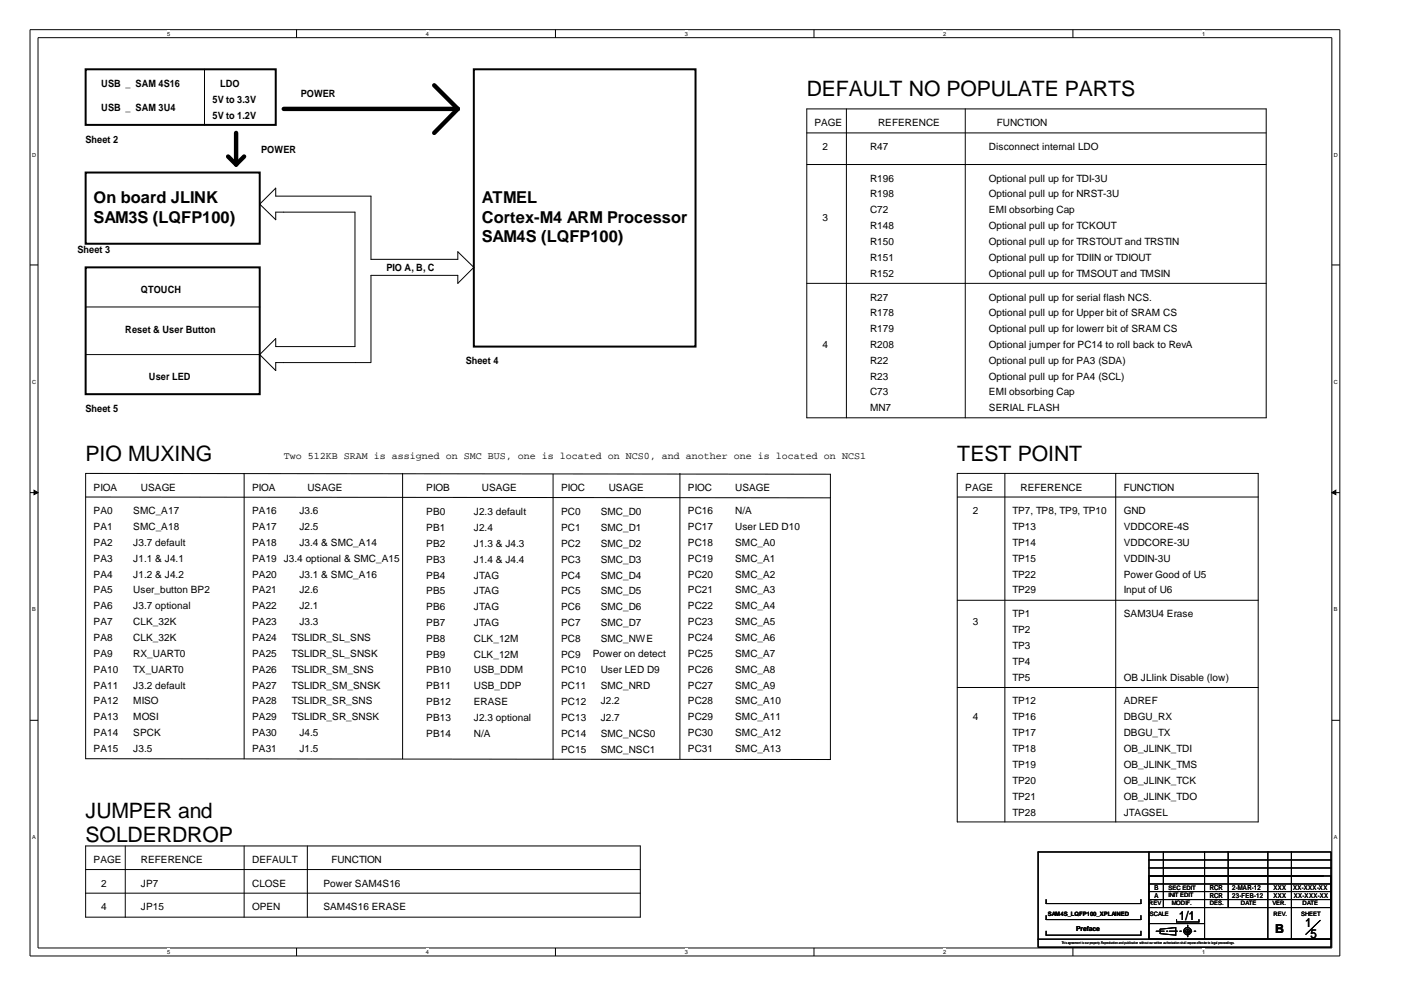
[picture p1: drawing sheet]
<svg xmlns="http://www.w3.org/2000/svg" width="297mm" height="210mm" viewBox="0 0 297 210" stroke-linecap="round" stroke-linejoin="round" font-family="sans-serif">
<defs><g id="words">
<g font-size="4.5">
<text x="170.7" y="20.4">DEFAULT NO POPULATE PARTS</text>
<text x="18.1" y="97.6">PIO MUXING</text>
<text x="202.5" y="97.6">TEST POINT</text>
<text x="18.1" y="173">JUMPER and</text>
<text x="18.1" y="178.2">SOLDERDROP</text>
</g>
<g font-size="3.5">
<text x="19.8" y="43">On board JLINK</text>
<text x="19.8" y="47.1">SAM3S (LQFP100)</text>
<text x="101.9" y="43">ATMEL</text>
<text x="101.9" y="47.1">Cortex-M4 ARM Processor</text>
<text x="101.9" y="51.2">SAM4S (LQFP100)</text>
</g>
<g font-size="2.6">
<text x="249.4" y="194.7">1/1</text>
<text x="269.7" y="197.4">B</text>
<text x="276.1" y="196.1">1</text>
<text x="277.3" y="198.5">5</text>
</g>
<g font-size="2.1">
<text x="21.4" y="18.4">USB _ SAM 4S16</text>
<text x="21.4" y="23.4">USB _ SAM 3U4</text>
<text x="45" y="21.8">5V to 3.3V</text>
<text x="46.6" y="18.4">LDO</text>
<text x="63.7" y="20.6">POWER</text>
<text x="45" y="25.1">5V to 1.2V</text>
<text x="172.3" y="26.7">PAGE</text>
<text x="185.8" y="26.7">REFERENCE</text>
<text x="210.9" y="26.7">FUNCTION</text>
<text x="18.1" y="30.2">Sheet 2</text>
<text x="55.3" y="32.3">POWER</text>
<text x="174" y="31.7">2</text>
<text x="184.1" y="31.7">R47</text>
<text x="209.2" y="31.7">Disconnect internal LDO</text>
<text x="184.1" y="41.8">R198</text>
<text x="184.1" y="38.5">R196</text>
<text x="209.2" y="41.8">Optional pull up for NRST-3U</text>
<text x="209.2" y="38.5">Optional pull up for TDI-3U</text>
<text x="174" y="46.8">3</text>
<text x="184.1" y="45.1">C72</text>
<text x="209.2" y="45.1">EMI obsorbing Cap</text>
<text x="16.4" y="53.6">Sheet 3</text>
<text x="184.1" y="48.4">R148</text>
<text x="184.1" y="51.8">R150</text>
<text x="209.2" y="48.4">Optional pull up for TCKOUT</text>
<text x="209.2" y="51.8">Optional pull up for TRSTOUT and TRSTIN</text>
<text x="81.8" y="57.4">PIO A, B, C</text>
<text x="184.1" y="55.2">R151</text>
<text x="184.1" y="58.5">R152</text>
<text x="209.2" y="55.2">Optional pull up for TDIIN or TDIOUT</text>
<text x="209.2" y="58.5">Optional pull up for TMSOUT and TMSIN</text>
<text x="29.8" y="62">QTOUCH</text>
<text x="184.1" y="63.6">R27</text>
<text x="209.2" y="63.6">Optional pull up for serial flash NCS.</text>
<text x="26.5" y="70.4">Reset &amp; User Button</text>
<text x="184.1" y="66.9">R178</text>
<text x="184.1" y="70.3">R179</text>
<text x="209.2" y="66.9">Optional pull up for Upper bit of SRAM CS</text>
<text x="209.2" y="70.3">Optional pull up for lowerr bit of SRAM CS</text>
<text x="98.6" y="77.1">Sheet 4</text>
<text x="174" y="73.6">4</text>
<text x="184.1" y="73.6">R208</text>
<text x="184.1" y="77">R22</text>
<text x="209.2" y="73.6">Optional jumper for PC14 to roll back to RevA</text>
<text x="209.2" y="77">Optional pull up for PA3 (SDA)</text>
<text x="31.5" y="80.4">User LED</text>
<text x="184.1" y="80.4">R23</text>
<text x="184.1" y="83.7">C73</text>
<text x="209.2" y="80.4">Optional pull up for PA4 (SCL)</text>
<text x="209.2" y="83.7">EMI obsorbing Cap</text>
<text x="18.1" y="87.1">Sheet 5</text>
<text x="184.1" y="87.1">MN7</text>
<text x="209.2" y="87.1">SERIAL FLASH</text>
<text x="60" y="97">Two 512KB SRAM is assigned on SMC BUS, one is located on NCS0, and another one is located on NCS1</text>
<text x="19.8" y="103.8">PIOA</text>
<text x="29.8" y="103.8">USAGE</text>
<text x="53.3" y="103.8">PIOA</text>
<text x="65" y="103.8">USAGE</text>
<text x="90.2" y="104">PIOB</text>
<text x="101.9" y="104">USAGE</text>
<text x="118.7" y="104">PIOC</text>
<text x="128.8" y="104">USAGE</text>
<text x="145.5" y="103.8">PIOC</text>
<text x="155.5" y="104">USAGE</text>
<text x="204.2" y="103.8">PAGE</text>
<text x="215.9" y="103.8">REFERENCE</text>
<text x="237.7" y="103.8">FUNCTION</text>
<text x="19.8" y="108.8">PA0</text>
<text x="19.8" y="112.2">PA1</text>
<text x="28.2" y="112.2">SMC_A18</text>
<text x="28.2" y="108.8">SMC_A17</text>
<text x="53.3" y="112.2">PA17</text>
<text x="53.3" y="108.8">PA16</text>
<text x="63.3" y="108.8">J3.6</text>
<text x="63.3" y="112.2">J2.5</text>
<text x="90.2" y="112.4">PB1</text>
<text x="90.2" y="109">PB0</text>
<text x="100.2" y="112.4">J2.4</text>
<text x="100.2" y="109">J2.3 default</text>
<text x="118.7" y="112.4">PC1</text>
<text x="118.7" y="109">PC0</text>
<text x="127.1" y="109">SMC_D0</text>
<text x="127.1" y="112.4">SMC_D1</text>
<text x="145.5" y="112.2">PC17</text>
<text x="145.5" y="108.8">PC16</text>
<text x="155.5" y="112.2">User LED D10</text>
<text x="155.5" y="108.8">N/A</text>
<text x="205.8" y="108.8">2</text>
<text x="214.2" y="108.8">TP7, TP8, TP9, TP10</text>
<text x="214.2" y="112.2">TP13</text>
<text x="237.7" y="108.8">GND</text>
<text x="237.7" y="112.2">VDDCORE-4S</text>
<text x="19.8" y="118.9">PA3</text>
<text x="19.8" y="115.5">PA2</text>
<text x="28.2" y="118.9">J1.1 &amp; J4.1</text>
<text x="28.2" y="115.5">J3.7 default</text>
<text x="53.3" y="118.9">PA19 J3.4 optional &amp; SMC_A15</text>
<text x="53.3" y="115.5">PA18</text>
<text x="63.3" y="115.5">J3.4 &amp; SMC_A14</text>
<text x="90.2" y="119.1">PB3</text>
<text x="90.2" y="115.7">PB2</text>
<text x="100.2" y="115.7">J1.3 &amp; J4.3</text>
<text x="100.2" y="119.1">J1.4 &amp; J4.4</text>
<text x="118.7" y="119.1">PC3</text>
<text x="118.7" y="115.7">PC2</text>
<text x="127.1" y="115.7">SMC_D2</text>
<text x="127.1" y="119.1">SMC_D3</text>
<text x="145.5" y="118.9">PC19</text>
<text x="145.5" y="115.5">PC18</text>
<text x="155.5" y="115.5">SMC_A0</text>
<text x="155.5" y="118.9">SMC_A1</text>
<text x="214.2" y="115.5">TP14</text>
<text x="214.2" y="118.9">TP15</text>
<text x="237.7" y="115.5">VDDCORE-3U</text>
<text x="237.7" y="118.9">VDDIN-3U</text>
<text x="19.8" y="125.6">PA5</text>
<text x="19.8" y="122.3">PA4</text>
<text x="28.2" y="125.6">User_button BP2</text>
<text x="28.2" y="122.3">J1.2 &amp; J4.2</text>
<text x="53.3" y="122.3">PA20</text>
<text x="53.3" y="125.6">PA21</text>
<text x="63.3" y="125.6">J2.6</text>
<text x="63.3" y="122.3">J3.1 &amp; SMC_A16</text>
<text x="90.2" y="122.4">PB4</text>
<text x="90.2" y="125.7">PB5</text>
<text x="100.2" y="125.7">JTAG</text>
<text x="100.2" y="122.4">JTAG</text>
<text x="118.7" y="125.7">PC5</text>
<text x="118.7" y="122.4">PC4</text>
<text x="127.1" y="125.7">SMC_D5</text>
<text x="127.1" y="122.4">SMC_D4</text>
<text x="145.5" y="125.6">PC21</text>
<text x="145.5" y="122.3">PC20</text>
<text x="155.5" y="122.3">SMC_A2</text>
<text x="155.5" y="125.6">SMC_A3</text>
<text x="214.2" y="125.6">TP29</text>
<text x="214.2" y="122.3">TP22</text>
<text x="237.7" y="125.6">Input of U6</text>
<text x="237.7" y="122.3">Power Good of U5</text>
<text x="19.8" y="129">PA6</text>
<text x="28.2" y="129">J3.7 optional</text>
<text x="53.3" y="129">PA22</text>
<text x="63.3" y="129">J2.1</text>
<text x="90.2" y="129.1">PB6</text>
<text x="100.2" y="129.1">JTAG</text>
<text x="118.7" y="129.1">PC6</text>
<text x="127.1" y="129.1">SMC_D6</text>
<text x="145.5" y="129">PC22</text>
<text x="155.5" y="129">SMC_A4</text>
<text x="214.2" y="130.7">TP1</text>
<text x="237.7" y="130.7">SAM3U4 Erase</text>
<text x="19.8" y="135.7">PA8</text>
<text x="19.8" y="132.3">PA7</text>
<text x="28.2" y="132.3">CLK_32K</text>
<text x="28.2" y="135.7">CLK_32K</text>
<text x="53.3" y="135.7">PA24</text>
<text x="53.3" y="132.3">PA23</text>
<text x="61.7" y="135.7">TSLIDR_SL_SNS</text>
<text x="63.3" y="132.3">J3.3</text>
<text x="90.2" y="135.8">PB8</text>
<text x="90.2" y="132.4">PB7</text>
<text x="100.2" y="132.4">JTAG</text>
<text x="100.2" y="135.8">CLK_12M</text>
<text x="118.7" y="135.8">PC8</text>
<text x="118.7" y="132.4">PC7</text>
<text x="127.1" y="135.8">SMC_NWE</text>
<text x="127.1" y="132.4">SMC_D7</text>
<text x="145.5" y="135.7">PC24</text>
<text x="145.5" y="132.3">PC23</text>
<text x="155.5" y="132.3">SMC_A5</text>
<text x="155.5" y="135.7">SMC_A6</text>
<text x="205.8" y="132.3">3</text>
<text x="214.2" y="134">TP2</text>
<text x="214.2" y="137.3">TP3</text>
<text x="19.8" y="142.3">PA10</text>
<text x="19.8" y="139">PA9</text>
<text x="28.2" y="142.3">TX_UART0</text>
<text x="28.2" y="139">RX_UART0</text>
<text x="53.3" y="139">PA25</text>
<text x="53.3" y="142.3">PA26</text>
<text x="61.7" y="139">TSLIDR_SL_SNSK</text>
<text x="61.7" y="142.3">TSLIDR_SM_SNS</text>
<text x="90.2" y="139.2">PB9</text>
<text x="90.2" y="142.5">PB10</text>
<text x="100.2" y="142.5">USB_DDM</text>
<text x="100.2" y="139.2">CLK_12M</text>
<text x="118.7" y="142.5">PC10</text>
<text x="118.7" y="139.2">PC9</text>
<text x="125.4" y="139">Power on detect</text>
<text x="127.1" y="142.5">User LED D9</text>
<text x="145.5" y="142.3">PC26</text>
<text x="145.5" y="139">PC25</text>
<text x="155.5" y="139">SMC_A7</text>
<text x="155.5" y="142.3">SMC_A8</text>
<text x="214.2" y="140.6">TP4</text>
<text x="19.8" y="149">PA12</text>
<text x="19.8" y="145.7">PA11</text>
<text x="28.2" y="149">MISO</text>
<text x="28.2" y="145.7">J3.2 default</text>
<text x="53.3" y="145.7">PA27</text>
<text x="53.3" y="149">PA28</text>
<text x="61.7" y="149">TSLIDR_SR_SNS</text>
<text x="61.7" y="145.7">TSLIDR_SM_SNSK</text>
<text x="90.2" y="149.2">PB12</text>
<text x="90.2" y="145.9">PB11</text>
<text x="100.2" y="149.2">ERASE</text>
<text x="100.2" y="145.9">USB_DDP</text>
<text x="118.7" y="145.9">PC11</text>
<text x="118.7" y="149.2">PC12</text>
<text x="127.1" y="149">J2.2</text>
<text x="127.1" y="145.9">SMC_NRD</text>
<text x="145.5" y="149">PC28</text>
<text x="145.5" y="145.7">PC27</text>
<text x="155.5" y="145.7">SMC_A9</text>
<text x="155.5" y="149">SMC_A10</text>
<text x="214.2" y="144">TP5</text>
<text x="214.2" y="149">TP12</text>
<text x="237.7" y="144">OB JLlink Disable (low)</text>
<text x="237.7" y="149">ADREF</text>
<text x="19.8" y="155.8">PA14</text>
<text x="19.8" y="152.4">PA13</text>
<text x="28.2" y="155.8">SPCK</text>
<text x="28.2" y="152.4">MOSI</text>
<text x="53.3" y="155.8">PA30</text>
<text x="53.3" y="152.4">PA29</text>
<text x="61.7" y="152.4">TSLIDR_SR_SNSK</text>
<text x="63.3" y="155.8">J4.5</text>
<text x="90.2" y="156">PB14</text>
<text x="90.2" y="152.6">PB13</text>
<text x="100.2" y="152.6">J2.3 optional</text>
<text x="100.2" y="156">N/A</text>
<text x="118.7" y="156">PC14</text>
<text x="118.7" y="152.6">PC13</text>
<text x="127.1" y="156">SMC_NCS0</text>
<text x="127.1" y="152.6">J2.7</text>
<text x="145.5" y="155.8">PC30</text>
<text x="145.5" y="152.4">PC29</text>
<text x="155.5" y="152.4">SMC_A11</text>
<text x="155.5" y="155.8">SMC_A12</text>
<text x="205.8" y="152.4">4</text>
<text x="214.2" y="152.4">TP16</text>
<text x="214.2" y="155.8">TP17</text>
<text x="237.7" y="152.4">DBGU_RX</text>
<text x="237.7" y="155.8">DBGU_TX</text>
<text x="19.8" y="159.1">PA15</text>
<text x="28.2" y="159.1">J3.5</text>
<text x="53.3" y="159.1">PA31</text>
<text x="63.3" y="159.1">J1.5</text>
<text x="118.7" y="159.3">PC15</text>
<text x="127.1" y="159.3">SMC_NSC1</text>
<text x="145.5" y="159.1">PC31</text>
<text x="155.5" y="159.1">SMC_A13</text>
<text x="214.2" y="159.1">TP18</text>
<text x="237.7" y="159.1">OB_JLINK_TDI</text>
<text x="214.2" y="162.5">TP19</text>
<text x="214.2" y="165.8">TP20</text>
<text x="237.7" y="162.5">OB_JLINK_TMS</text>
<text x="237.7" y="165.8">OB_JLINK_TCK</text>
<text x="214.2" y="169.2">TP21</text>
<text x="214.2" y="172.6">TP28</text>
<text x="237.7" y="169.2">OB_JLINK_TDO</text>
<text x="237.7" y="172.6">JTAGSEL</text>
<text x="19.8" y="182.6">PAGE</text>
<text x="29.8" y="182.6">REFERENCE</text>
<text x="53.3" y="182.6">DEFAULT</text>
<text x="70.1" y="182.6">FUNCTION</text>
<text x="21.4" y="187.6">2</text>
<text x="29.8" y="187.6">JP7</text>
<text x="53.3" y="187.6">CLOSE</text>
<text x="68.4" y="187.6">Power SAM4S16</text>
<text x="21.4" y="192.6">4</text>
<text x="29.8" y="192.6">JP15</text>
<text x="53.3" y="192.6">OPEN</text>
<text x="68.4" y="192.6">SAM4S16 ERASE</text>
</g>
<g font-size="1.4">
<text x="244.3" y="189.9">A</text>
<text x="244.3" y="188.3">B</text>
<text x="255.9" y="189.9">RCR</text>
<text x="255.9" y="188.3">RCR</text>
<text x="260.7" y="189.9">23-FEB-12</text>
<text x="260.7" y="188.3">2-MAR-12</text>
<text x="269.4" y="189.9">XXX</text>
<text x="269.4" y="188.3">XXX</text>
<text x="273.6" y="188.3">XX-XXX-XX</text>
<text x="273.7" y="189.9">XX-XXX-XX</text>
<text x="227.7" y="197">Preface</text>
</g>
<g font-size="1.3">
<text x="243.1" y="191.5">REV</text>
<text x="247.2" y="189.8">INIT EDIT</text>
<text x="247.2" y="188.2">SEC EDIT</text>
<text x="247.9" y="191.5">MODIF.</text>
<text x="255.9" y="191.5">DES.</text>
<text x="262.6" y="191.5">DATE</text>
<text x="269.2" y="191.5">VER.</text>
<text x="275.6" y="191.5">DATE</text>
<text x="221.7" y="193.9">SAM4S_LQFP100_XPLAINED</text>
<text x="243.2" y="193.7">SCALE</text>
<text x="269.4" y="193.7">REV.</text>
<text x="275.3" y="193.7">SHEET</text>
</g>
<g font-size="1.2">
<text x="35.4" y="7.5">5</text>
<text x="90.1" y="7.5">4</text>
<text x="144.9" y="7.5">3</text>
<text x="199.6" y="7.5">2</text>
<text x="254.3" y="7.5">1</text>
<text x="6.8" y="33.1">D</text>
<text x="282.2" y="33.1">D</text>
<text x="6.8" y="81.2">C</text>
<text x="282.2" y="81.2">C</text>
<text x="6.8" y="129.4">B</text>
<text x="282.2" y="129.4">B</text>
<text x="6.8" y="177.6">A</text>
<text x="282.2" y="177.6">A</text>
<text x="35.4" y="201.9">5</text>
<text x="90.1" y="201.9">4</text>
<text x="144.9" y="201.9">3</text>
<text x="199.6" y="201.9">2</text>
<text x="254.3" y="201.9">1</text>
</g>
<g font-size=".8">
<text x="224.6" y="199.8">This agreement iiisss our property. Reproduction and publication without our written authorization shall expose offender to lllegal proceedings.</text>
<text x="224.6" y="199.8">This agreement</text>
<text x="229.5" y="199.8">our property. Reproduction and publication without our written authorization shall expose offender to egal proceedings.</text>
</g>
</g></defs>
<path d="M6.3 6.3h277.2v196h-277.2zM8 8h273.8v192.6h-273.8z" fill="none" stroke="#000" stroke-width=".21"/>
<g fill="#fff">
<path d="M35.4 6.4h.6v1.4h-.6z"/>
<path d="M35.4 200.8h.6v1.3h-.6z"/>
</g>
<path d="M62.7 6.3v1.7M62.7 200.6v1.7" fill="none" stroke="#000" stroke-width=".21"/>
<g fill="#fff">
<path d="M90.1 6.4h.6v1.4h-.6z"/>
<path d="M90.1 200.8h.6v1.3h-.6z"/>
</g>
<path d="M117.5 6.3v1.7M117.5 200.6v1.7" fill="none" stroke="#000" stroke-width=".21"/>
<g fill="#fff">
<path d="M144.9 6.4h.6v1.4h-.6z"/>
<path d="M144.9 200.8h.6v1.3h-.6z"/>
</g>
<path d="M172.2 6.3v1.7M172.2 200.6v1.7" fill="none" stroke="#000" stroke-width=".21"/>
<g fill="#fff">
<path d="M199.6 6.4h.6v1.4h-.6z"/>
<path d="M199.6 200.8h.6v1.3h-.6z"/>
</g>
<path d="M227 6.3v1.7M227 200.6v1.7" fill="none" stroke="#000" stroke-width=".21"/>
<g fill="#fff">
<path d="M254.3 6.4h.6v1.4h-.6z"/>
<path d="M254.3 200.8h.6v1.3h-.6z"/>
<path d="M6.8 32h.7v1.4h-.7z"/>
<path d="M282.2 32h.8v1.4h-.8z"/>
<path d="M6.8 80.1h.7v1.4h-.7z"/>
<path d="M282.2 80.1h.8v1.4h-.8z"/>
</g>
<path d="M6.3 56.1h1.7M281.8 56.1h1.7" fill="none" stroke="#000" stroke-width=".21"/>
<g fill="#fff">
<path d="M6.8 128.3h.7v1.3h-.7z"/>
<path d="M282.2 128.3h.8v1.3h-.8z"/>
</g>
<path d="M6.3 104.2h1.7M281.8 104.2h1.7" fill="none" stroke="#000" stroke-width=".21"/>
<g fill="#000" stroke="#000" stroke-width=".21">
<path d="M7.2 103.7l.8 .5-.8 .5z" fill-rule="evenodd"/>
<path d="M281.8 104.2l.8-.5v1z" fill-rule="evenodd"/>
</g>
<g fill="#fff">
<path d="M6.8 176.5h.7v1.3h-.7z"/>
<path d="M282.2 176.5h.8v1.3h-.8z"/>
</g>
<g fill="none" stroke="#000" stroke-width=".21">
<path d="M43.3 14.7v11.7M58.3 39.8v1.7h20.2v13.4h18.4v-1.6l3.3 3.3-3.3 3.4v-1.7h-18.4v18.4h-20.2v1.7l-3.4-3.4 3.4-3.4v1.7h16.8v-28.4h-16.8v1.6l-3.4-3.3zM170.7 34.8h97.2M170.7 23h97.2v65.4h-97.2zM170.7 28.1h97.2M179.1 23v65.4M204.2 23v65.4M170.7 60h97.2M18.1 75h36.8M18.1 65h36.8M18.1 100.2l157.6 .1v60.4l-157.6-.2zM18.1 105.2l157.6 .1"/>
<path d="M51.6 100.2v60.3M85.2 100.2v60.3M117 100.3v60.4M143.8 100.2v60.3M202.5 100.2h63.7v73.7h-63.7zM202.5 105.2h63.7M212.6 100.2v73.7M236.1 100.2v73.7M202.5 127h63.7M6.3 152.4h1.7M202.5 145.5h63.7M281.8 152.4h1.7"/>
<path d="M18.1 179h117.4v15.1h-117.4zM26.5 179v15.1M51.6 179v15.1M65 179v15.1M18.1 184h117.4M18.1 189h117.4M219.6 198.7h62v1.7h-62zM221.3 197v.9h20.1v-.9M221.3 190.3v.9h20.1v-.9M221.3 193.7v.9h20.1v-.9M243.1 180.3h38.5v18.4h-38.5zM243.1 185.3h38.5v13.4h-38.5z"/>
<path d="M243.1 182h38.5M243.1 188.7h38.3M243.1 187h38.3M243.1 185.3h36.9M243.1 183.7h38.5M243.1 192h38.5M243.1 195.4h11.7M243.1 190.3h38.5M243.1 180.3h-23.5v18.4M244.6 197h1.7M245.4 196.6l3.4-.3v1.6l-3.4-.4zM246.1 180.3v11.7"/>
<path d="M246.8 197h.3M247.4 197h1.7M248.9 194.6v.5h4.8v-.5M249.6 197h.3M250.4 197h1.7M251.3 195.8v.3M251.3 196.6v1.6M252.6 197h.4M254.8 180.3v18.4M259.8 180.3v11.7M268.2 180.3v18.4M273.2 180.3v18.4"/>
<path d="M279.3 194.7l-3 3"/>
<circle cx="251.3" cy="197" r=".45"/>
<circle cx="251.3" cy="197" r=".79"/>
</g>
<path d="M18.1 14.7h40.2v11.7h-40.2zM100.2 14.7h47v58.6h-47zM18.1 36.5h36.8v15.1h-36.8zM18.1 56.6h36.8v26.8h-36.8z" fill="none" stroke="#000" stroke-width=".42"/>
<path d="M91.9 18l5 5M48.3 33.1l1.7 1.7M50 28.1v6.7M51.6 33.1l-1.6 1.7M60 23h36.9M96.9 23l-5 5.1" fill="none" stroke="#000" stroke-width=".93"/>
<use href="#words"/>
</svg>
